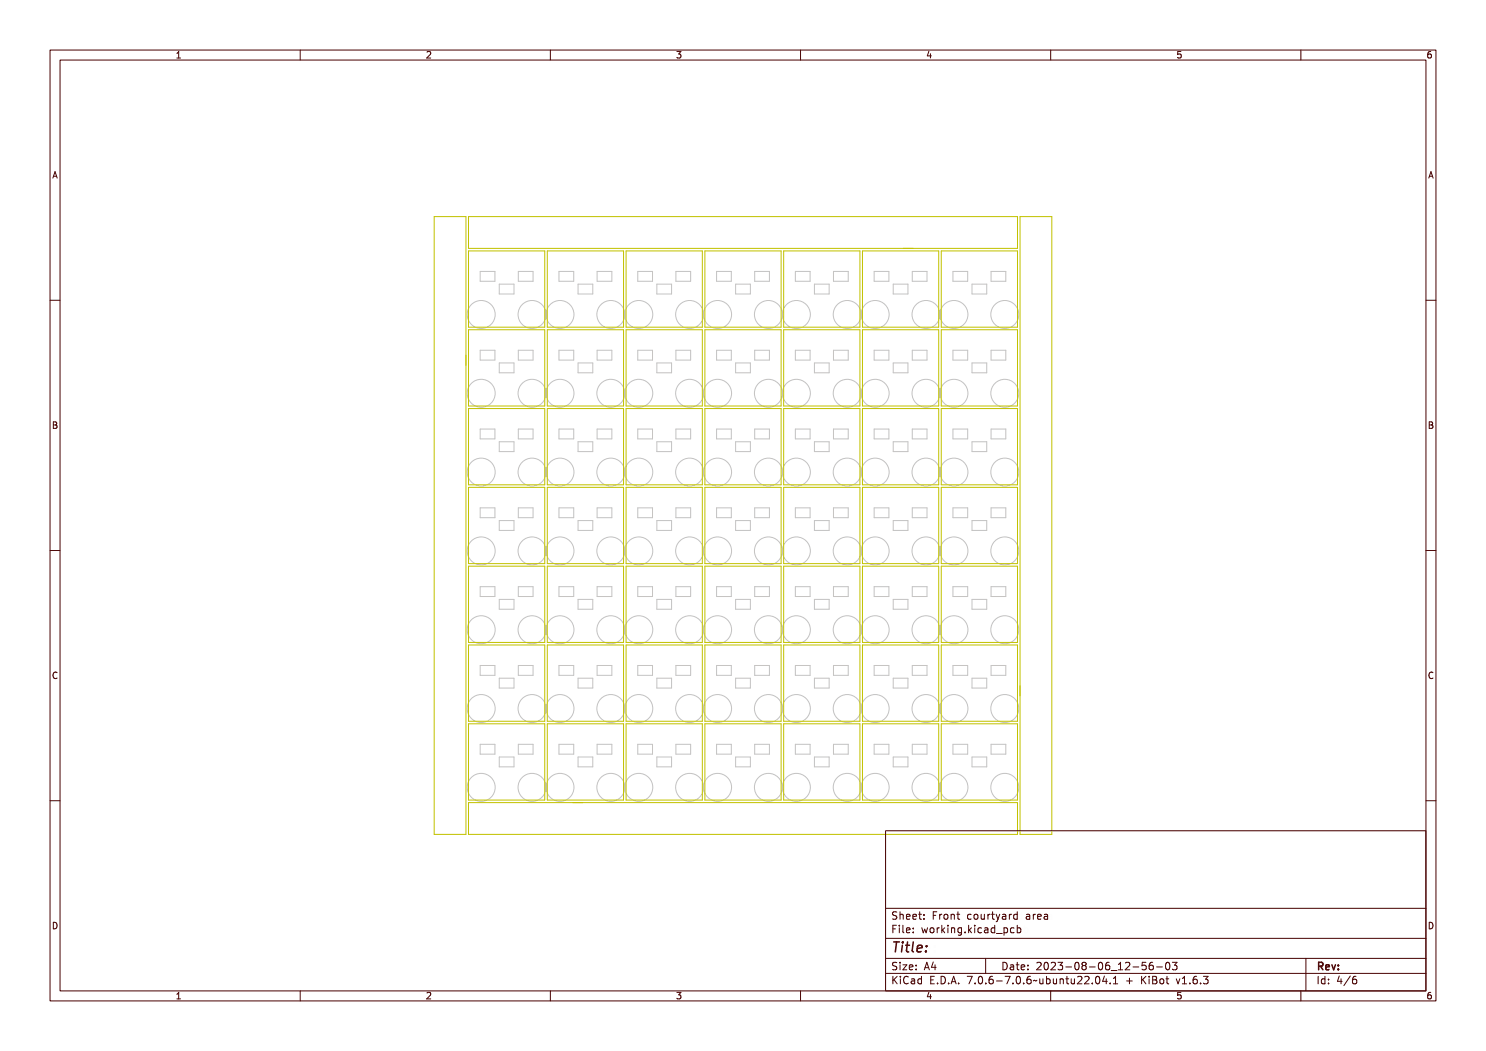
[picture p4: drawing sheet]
<svg xmlns="http://www.w3.org/2000/svg" width="297mm" height="210mm" viewBox="0 0 297 210" stroke-linecap="round" stroke-linejoin="round" font-family="sans-serif">
<defs><g id="words">
<text font-size="2.7" fill="#480000" x="178" y="190.3">Title:</text>
<g font-size="2" fill="#480000">
<text x="178" y="183.7">Sheet: Front courtyard area</text>
<text x="178" y="186.5">File: working.kicad_pcb</text>
<text x="178" y="193.9">Size: A4</text>
<text x="178" y="196.6">KiCad E.D.A. 7.0.6-7.0.6~ubuntu22.04.1 + KiBot v1.6.3</text>
<text x="200" y="193.9">Date: 2023-08-06_12-56-03</text>
<text x="263" y="196.6">Id: 4/6</text>
<text x="263" y="193.9">Rev:</text>
</g>
<g font-size="1.7" fill="#480000">
<text x="35" y="11.7">1</text>
<text x="85" y="11.7">2</text>
<text x="135" y="11.7">3</text>
<text x="185" y="11.7">4</text>
<text x="235" y="11.7">5</text>
<text x="285" y="11.7">6</text>
<text x="10.5" y="35.7">A</text>
<text x="285.5" y="35.7">A</text>
<text x="10.5" y="85.6">B</text>
<text x="285.5" y="85.6">B</text>
<text x="10.5" y="135.7">C</text>
<text x="285.5" y="135.7">C</text>
<text x="10.5" y="185.6">D</text>
<text x="285.5" y="185.6">D</text>
<text x="35" y="199.7">1</text>
<text x="85" y="199.7">2</text>
<text x="135" y="199.7">3</text>
<text x="185" y="199.7">4</text>
<text x="235" y="199.7">5</text>
<text x="285" y="199.7">6</text>
</g>
</g></defs>
<g fill="none" stroke="#c2c2c2" stroke-width=".2">
<path d="M96 54.2h2.9v2h-2.9zM99.8 56.8h2.9v1.9h-2.9zM103.6 54.2h2.9v2h-2.9zM111.7 54.2h3v2h-3zM115.5 56.8h3v1.9h-3zM119.3 54.2h3v2h-3zM127.5 54.2h2.9v2h-2.9zM131.3 56.8h2.9v1.9h-2.9zM135.1 54.2h2.9v2h-2.9zM143.2 54.2h3v2h-3zM147 56.8h3v1.9h-3zM150.8 54.2h3v2h-3z"/>
<path d="M159 54.2h2.9v2h-2.9zM162.8 56.8h2.9v1.9h-2.9zM166.6 54.2h2.9v2h-2.9zM174.7 54.2h3v2h-3zM178.5 56.8h3v1.9h-3zM182.3 54.2h3v2h-3zM190.5 54.2h2.9v2h-2.9zM194.3 56.8h2.9v1.9h-2.9zM198.1 54.2h2.9v2h-2.9zM96 70h2.9v2h-2.9zM99.8 72.5h2.9v2h-2.9zM103.6 70h2.9v2h-2.9z"/>
<path d="M111.7 70h3v2h-3zM115.5 72.5h3v2h-3zM119.3 70h3v2h-3zM127.5 70h2.9v2h-2.9zM131.3 72.5h2.9v2h-2.9zM135.1 70h2.9v2h-2.9zM143.2 70h3v2h-3zM147 72.5h3v2h-3zM150.8 70h3v2h-3zM159 70h2.9v2h-2.9zM162.8 72.5h2.9v2h-2.9zM166.6 70h2.9v2h-2.9z"/>
<path d="M174.7 70h3v2h-3zM178.5 72.5h3v2h-3zM182.3 70h3v2h-3zM190.5 70h2.9v2h-2.9zM194.3 72.5h2.9v2h-2.9zM198.1 70h2.9v2h-2.9zM96 85.7h2.9v2h-2.9zM99.8 88.3h2.9v1.9h-2.9zM103.6 85.7h2.9v2h-2.9zM111.7 85.7h3v2h-3zM115.5 88.3h3v1.9h-3zM119.3 85.7h3v2h-3z"/>
<path d="M127.5 85.7h2.9v2h-2.9zM131.3 88.3h2.9v1.9h-2.9zM135.1 85.7h2.9v2h-2.9zM143.2 85.7h3v2h-3zM147 88.3h3v1.9h-3zM150.8 85.7h3v2h-3zM159 85.7h2.9v2h-2.9zM162.8 88.3h2.9v1.9h-2.9zM166.6 85.7h2.9v2h-2.9zM174.7 85.7h3v2h-3zM178.5 88.3h3v1.9h-3zM182.3 85.7h3v2h-3z"/>
<path d="M190.5 85.7h2.9v2h-2.9zM194.3 88.3h2.9v1.9h-2.9zM198.1 85.7h2.9v2h-2.9zM96 117.2h2.9v2h-2.9zM96 101.5h2.9v1.9h-2.9zM99.8 104h2.9v2h-2.9zM99.8 119.8h2.9v1.9h-2.9zM103.6 117.2h2.9v2h-2.9zM103.6 101.5h2.9v1.9h-2.9zM111.7 117.2h3v2h-3zM111.7 101.5h3v1.9h-3zM115.5 104h3v2h-3z"/>
<path d="M115.5 119.8h3v1.9h-3zM119.3 117.2h3v2h-3zM119.3 101.5h3v1.9h-3zM127.5 117.2h2.9v2h-2.9zM127.5 101.5h2.9v1.9h-2.9zM131.3 104h2.9v2h-2.9zM131.3 119.8h2.9v1.9h-2.9zM135.1 117.2h2.9v2h-2.9zM135.1 101.5h2.9v1.9h-2.9zM143.2 117.2h3v2h-3zM143.2 101.5h3v1.9h-3zM147 104h3v2h-3z"/>
<path d="M147 119.8h3v1.9h-3zM150.8 117.2h3v2h-3zM150.8 101.5h3v1.9h-3zM159 117.2h2.9v2h-2.9zM159 101.5h2.9v1.9h-2.9zM162.8 104h2.9v2h-2.9zM162.8 119.8h2.9v1.9h-2.9zM166.6 117.2h2.9v2h-2.9zM166.6 101.5h2.9v1.9h-2.9zM174.7 117.2h3v2h-3zM174.7 101.5h3v1.9h-3zM178.5 104h3v2h-3z"/>
<path d="M178.5 119.8h3v1.9h-3zM182.3 117.2h3v2h-3zM182.3 101.5h3v1.9h-3zM190.5 117.2h2.9v2h-2.9zM190.5 101.5h2.9v1.9h-2.9zM194.3 104h2.9v2h-2.9zM194.3 119.8h2.9v1.9h-2.9zM198.1 101.5h2.9v1.9h-2.9zM198.1 117.2h2.9v2h-2.9zM96 133h2.9v1.9h-2.9zM99.8 135.5h2.9v2h-2.9zM103.6 133h2.9v1.9h-2.9z"/>
<path d="M111.7 133h3v1.9h-3zM115.5 135.5h3v2h-3zM119.3 133h3v1.9h-3zM127.5 133h2.9v1.9h-2.9zM131.3 135.5h2.9v2h-2.9zM135.1 133h2.9v1.9h-2.9zM143.2 133h3v1.9h-3zM147 135.5h3v2h-3zM150.8 133h3v1.9h-3zM159 133h2.9v1.9h-2.9zM162.8 135.5h2.9v2h-2.9zM166.6 133h2.9v1.9h-2.9z"/>
<path d="M174.7 133h3v1.9h-3zM178.5 135.5h3v2h-3zM182.3 133h3v1.9h-3zM190.5 133h2.9v1.9h-2.9zM194.3 135.5h2.9v2h-2.9zM198.1 133h2.9v1.9h-2.9zM96 148.7h2.9v2h-2.9zM99.8 151.3h2.9v1.9h-2.9zM103.6 148.7h2.9v2h-2.9zM111.7 148.7h3v2h-3zM115.5 151.3h3v1.9h-3zM119.3 148.7h3v2h-3z"/>
<path d="M127.5 148.7h2.9v2h-2.9zM131.3 151.3h2.9v1.9h-2.9zM135.1 148.7h2.9v2h-2.9zM143.2 148.7h3v2h-3zM147 151.3h3v1.9h-3zM150.8 148.7h3v2h-3zM159 148.7h2.9v2h-2.9zM162.8 151.3h2.9v1.9h-2.9zM166.6 148.7h2.9v2h-2.9zM174.7 148.7h3v2h-3zM178.5 151.3h3v1.9h-3zM182.3 148.7h3v2h-3z"/>
<path d="M190.5 148.7h2.9v2h-2.9zM194.3 151.3h2.9v1.9h-2.9zM198.1 148.7h2.9v2h-2.9z"/>
<circle cx="96.2" cy="62.8" r="2.79"/>
<circle cx="96.2" cy="78.6" r="2.79"/>
<circle cx="106.3" cy="62.8" r="2.79"/>
<circle cx="106.3" cy="78.6" r="2.79"/>
<circle cx="111.9" cy="62.8" r="2.79"/>
<circle cx="111.9" cy="78.6" r="2.79"/>
<circle cx="122.1" cy="62.8" r="2.79"/>
<circle cx="122.1" cy="78.6" r="2.79"/>
<circle cx="127.7" cy="62.8" r="2.79"/>
<circle cx="127.7" cy="78.6" r="2.79"/>
<circle cx="137.8" cy="62.8" r="2.79"/>
<circle cx="137.8" cy="78.6" r="2.79"/>
<circle cx="143.4" cy="62.8" r="2.79"/>
<circle cx="143.4" cy="78.6" r="2.79"/>
<circle cx="153.6" cy="62.8" r="2.79"/>
<circle cx="153.6" cy="78.6" r="2.79"/>
<circle cx="159.2" cy="62.8" r="2.79"/>
<circle cx="159.2" cy="78.6" r="2.79"/>
<circle cx="169.3" cy="62.8" r="2.79"/>
<circle cx="169.3" cy="78.6" r="2.79"/>
<circle cx="174.9" cy="62.8" r="2.79"/>
<circle cx="174.9" cy="78.6" r="2.79"/>
<circle cx="185.1" cy="62.8" r="2.79"/>
<circle cx="185.1" cy="78.6" r="2.79"/>
<circle cx="190.7" cy="62.8" r="2.79"/>
<circle cx="190.7" cy="78.6" r="2.79"/>
<circle cx="200.8" cy="62.8" r="2.79"/>
<circle cx="200.8" cy="78.6" r="2.79"/>
<circle cx="96.2" cy="94.3" r="2.79"/>
<circle cx="106.3" cy="94.3" r="2.79"/>
<circle cx="111.9" cy="94.3" r="2.79"/>
<circle cx="122.1" cy="94.3" r="2.79"/>
<circle cx="127.7" cy="94.3" r="2.79"/>
<circle cx="137.8" cy="94.3" r="2.79"/>
<circle cx="143.4" cy="94.3" r="2.79"/>
<circle cx="153.6" cy="94.3" r="2.79"/>
<circle cx="159.2" cy="94.3" r="2.79"/>
<circle cx="169.3" cy="94.3" r="2.79"/>
<circle cx="174.9" cy="94.3" r="2.79"/>
<circle cx="185.1" cy="94.3" r="2.79"/>
<circle cx="190.7" cy="94.3" r="2.79"/>
<circle cx="200.8" cy="94.3" r="2.79"/>
<circle cx="96.2" cy="110.1" r="2.79"/>
<circle cx="106.3" cy="110.1" r="2.79"/>
<circle cx="111.9" cy="110.1" r="2.79"/>
<circle cx="122.1" cy="110.1" r="2.79"/>
<circle cx="127.7" cy="110.1" r="2.79"/>
<circle cx="137.8" cy="110.1" r="2.79"/>
<circle cx="143.4" cy="110.1" r="2.79"/>
<circle cx="153.6" cy="110.1" r="2.79"/>
<circle cx="159.2" cy="110.1" r="2.79"/>
<circle cx="169.3" cy="110.1" r="2.79"/>
<circle cx="174.9" cy="110.1" r="2.79"/>
<circle cx="185.1" cy="110.1" r="2.79"/>
<circle cx="190.7" cy="110.1" r="2.79"/>
<circle cx="200.8" cy="110.1" r="2.79"/>
<circle cx="96.2" cy="125.8" r="2.79"/>
<circle cx="106.3" cy="125.8" r="2.79"/>
<circle cx="111.9" cy="125.8" r="2.79"/>
<circle cx="122.1" cy="125.8" r="2.79"/>
<circle cx="127.7" cy="125.8" r="2.79"/>
<circle cx="137.8" cy="125.8" r="2.79"/>
<circle cx="143.4" cy="125.8" r="2.79"/>
<circle cx="153.6" cy="125.8" r="2.79"/>
<circle cx="159.2" cy="125.8" r="2.79"/>
<circle cx="169.3" cy="125.8" r="2.79"/>
<circle cx="174.9" cy="125.8" r="2.79"/>
<circle cx="185.1" cy="125.8" r="2.79"/>
<circle cx="190.7" cy="125.8" r="2.79"/>
<circle cx="200.8" cy="125.8" r="2.79"/>
<circle cx="96.2" cy="141.6" r="2.79"/>
<circle cx="96.2" cy="157.3" r="2.79"/>
<circle cx="106.3" cy="157.3" r="2.79"/>
<circle cx="106.3" cy="141.6" r="2.79"/>
<circle cx="111.9" cy="141.6" r="2.79"/>
<circle cx="111.9" cy="157.3" r="2.79"/>
<circle cx="122.1" cy="141.6" r="2.79"/>
<circle cx="122.1" cy="157.3" r="2.79"/>
<circle cx="127.7" cy="141.6" r="2.79"/>
<circle cx="127.7" cy="157.3" r="2.79"/>
<circle cx="137.8" cy="141.6" r="2.79"/>
<circle cx="137.8" cy="157.3" r="2.79"/>
<circle cx="143.4" cy="141.6" r="2.79"/>
<circle cx="143.4" cy="157.3" r="2.79"/>
<circle cx="153.6" cy="141.6" r="2.79"/>
<circle cx="153.6" cy="157.3" r="2.79"/>
<circle cx="159.2" cy="157.3" r="2.79"/>
<circle cx="159.2" cy="141.6" r="2.79"/>
<circle cx="169.3" cy="141.6" r="2.79"/>
<circle cx="169.3" cy="157.3" r="2.79"/>
<circle cx="174.9" cy="157.3" r="2.79"/>
<circle cx="174.9" cy="141.6" r="2.79"/>
<circle cx="185.1" cy="141.6" r="2.79"/>
<circle cx="185.1" cy="157.3" r="2.79"/>
<circle cx="190.7" cy="157.3" r="2.79"/>
<circle cx="190.7" cy="141.6" r="2.79"/>
<circle cx="200.8" cy="157.3" r="2.79"/>
<circle cx="200.8" cy="141.6" r="2.79"/>
</g>
<g fill="none" stroke="#c2c200" stroke-width=".2">
<path d="M86.8 43.3h6.3v123.4h-6.3zM93.6 50.1h15.3v15.3h-15.3zM93.6 43.3h109.8v6.3h-109.8zM109.4 50.1h15.2v15.3h-15.2zM125.1 50.1h15.3v15.3h-15.3zM140.9 50.1h15.2v15.3h-15.2zM156.6 50.1h15.3v15.3h-15.3zM172.4 50.1h15.2v15.3h-15.2zM188.1 50.1h15.3v15.3h-15.3zM203.9 43.3h6.3v123.4h-6.3zM93.6 65.9h15.3v15.2h-15.3zM109.4 65.9h15.2v15.2h-15.2z"/>
<path d="M125.1 65.9h15.3v15.2h-15.3zM140.9 65.9h15.2v15.2h-15.2zM156.6 65.9h15.3v15.2h-15.3zM172.4 65.9h15.2v15.2h-15.2zM188.1 65.9h15.3v15.2h-15.3zM93.6 81.6h15.3v15.3h-15.3zM93.6 97.4h15.3v15.2h-15.3zM109.4 81.6h15.2v15.3h-15.2zM109.4 97.4h15.2v15.2h-15.2zM125.1 81.6h15.3v15.3h-15.3zM125.1 97.4h15.3v15.2h-15.3zM140.9 81.6h15.2v15.3h-15.2z"/>
<path d="M140.9 97.4h15.2v15.2h-15.2zM156.6 81.6h15.3v15.3h-15.3zM156.6 97.4h15.3v15.2h-15.3zM172.4 81.6h15.2v15.3h-15.2zM172.4 97.4h15.2v15.2h-15.2zM188.1 81.6h15.3v15.3h-15.3zM188.1 97.4h15.3v15.2h-15.3zM93.6 113.1h15.3v15.3h-15.3zM109.4 113.1h15.2v15.3h-15.2zM125.1 113.1h15.3v15.3h-15.3zM140.9 113.1h15.2v15.3h-15.2zM156.6 113.1h15.3v15.3h-15.3z"/>
<path d="M172.4 113.1h15.2v15.3h-15.2zM188.1 113.1h15.3v15.3h-15.3zM93.6 128.9h15.3v15.2h-15.3zM109.4 128.9h15.2v15.2h-15.2zM125.1 128.9h15.3v15.2h-15.3zM140.9 128.9h15.2v15.2h-15.2zM156.6 128.9h15.3v15.2h-15.3zM172.4 128.9h15.2v15.2h-15.2zM188.1 128.9h15.3v15.2h-15.3zM93.6 144.6h15.3v15.3h-15.3zM109.4 144.6h15.2v15.3h-15.2zM125.1 144.6h15.3v15.3h-15.3z"/>
<path d="M140.9 144.6h15.2v15.3h-15.2zM156.6 144.6h15.3v15.3h-15.3zM172.4 144.6h15.2v15.3h-15.2zM188.1 144.6h15.3v15.3h-15.3zM93.6 160.4h109.8v6.3h-109.8z"/>
</g>
<g fill="none" stroke="#480000" stroke-width=".2">
<path d="M10 10h277v190h-277zM12 12h273v186h-273zM60 10v2M110 10v2M160 10v2M210 10v2M260 10v2M10 60h2M285 60h2M10 110h2M285 110h2M10 160h2"/>
<path d="M285 160h2M177 166h108v32h-108zM60 198v2M110 198v2M160 198v2M177 181.5h108M177 187.5h108M177 191.5h108M177 194.5h108M178.1 195.2h.2v.6l.6-.6h.3l-.6 .6 .6 .8h-.2l-.5-.7-.2 .2v.5h-.2zM178.2 185h.9v.2h-.7v.4h.6v.2h-.6v.7h-.2zM178.3 182.4l.5-.1h.2v.2a.31 .31 0 0 0-.5-.1 .31 .31 0 0 0 0 .5 .5 .5 0 0 1 .6 .6 .5 .5 0 0 1-.8 .2l-.1-.2a.34 .34 0 0 0 .4 .1 .34 .34 0 0 0 .1-.5 .47 .47 0 0 1-.5-.2 .47 .47 0 0 1 .1-.5z"/>
<path d="M178.3 192.5l.5-.1h.2v.2a.31 .31 0 0 0-.5-.1 .31 .31 0 0 0 0 .5 .5 .5 0 0 1 .6 .6 .5 .5 0 0 1-.8 .2l-.1-.2a.34 .34 0 0 0 .4 .1 .34 .34 0 0 0 .1-.5 .47 .47 0 0 1-.5-.2 .47 .47 0 0 1 .1-.5zM179.4 182.2h.2v.6a.35 .35 0 0 1 .4-.1 .35 .35 0 0 1 .2 .4v.6h-.2v-.8h-.4v.8h-.2zM179.5 185.4h.4v.9h.4v.2h-.9v-.2h.3v-.8h-.2zM179.5 192.8h.4v.9h.4v.1h-.9v-.1h.3v-.8h-.2zM179.5 195.6h.4v.9h.4v.1h-.9v-.1h.3v-.8h-.2zM179.7 184.9h.2v.3h-.2zM179.7 192.3h.2v.3h-.2zM179.7 195.1h.2v.3h-.2zM180.6 184.9h.4v1.3l.4 .1v.2l-.5-.2v-1.2h-.3zM180.6 192.8h.8l-.6 .9h.6v.1h-.8l.6-.9h-.6zM180.7 182.8l.1-.1a.49 .49 0 0 1 .5 0 .49 .49 0 0 1 .2 .5h-.8a.42 .42 0 0 0 .3 .4 .42 .42 0 0 0 .4-.1 .47 .47 0 0 1-.4 .3 .47 .47 0 0 1-.4-.3zM180.7 195.4a.4 .4 0 0 1 .4-.3 .4 .4 0 0 1 .4 .3 .56 .56 0 0 0-.8 .4 .56 .56 0 0 0 .5 .7l.3-.1a.43 .43 0 0 1-.5 .3 .43 .43 0 0 1-.4-.4v-.6z"/>
<path d="M180.8 182.9l.4-.1 .1 .3h-.6zM181.8 195.6l.3-.1a.43 .43 0 0 1 .5 .5v.6h-.1v-.1a.38 .38 0 0 1-.5 .2 .38 .38 0 0 1-.2-.5 .38 .38 0 0 1 .4-.2h.3a.35 .35 0 0 0-.3-.4 .35 .35 0 0 0-.4 .2zM181.9 182.8l.1-.1a.49 .49 0 0 1 .5 0 .49 .49 0 0 1 .2 .5h-.8a.42 .42 0 0 0 .3 .4 .42 .42 0 0 0 .5-.1 .47 .47 0 0 1-.5 .3 .47 .47 0 0 1-.4-.3zM181.9 185.5l.1-.1a.49 .49 0 0 1 .5 0 .49 .49 0 0 1 .2 .5h-.8a.42 .42 0 0 0 .3 .4 .42 .42 0 0 0 .5-.1 .47 .47 0 0 1-.5 .3 .47 .47 0 0 1-.4-.3zM181.9 192.9l.1-.1a.49 .49 0 0 1 .5 0 .49 .49 0 0 1 .2 .5h-.8a.42 .42 0 0 0 .3 .4 .42 .42 0 0 0 .5-.1 .47 .47 0 0 1-.5 .3 .47 .47 0 0 1-.4-.3zM182 196.2l.5-.1a.31 .31 0 0 1-.2 .4 .31 .31 0 0 1-.4-.1zM182 182.9l.4-.1 .1 .3h-.6zM182 185.6l.4-.1 .1 .3h-.6zM182 193l.4-.1 .1 .3h-.6zM183 195.7l.4-.2 .2 .2v-.6h.2v1.5h-.2v-.1a.42 .42 0 0 1-.5 .1 .42 .42 0 0 1-.2-.5zM183.2 195.8l.1-.1a.4 .4 0 0 1 .3 .4 .4 .4 0 0 1-.3 .4l-.2-.2zM183.2 182.3h.2v.4h.4v.1h-.4v.7l.4 .1v.1h-.4l-.1-.1-.1-.8h-.3v-.1h.3z"/>
<path d="M183.3 185.4h.2v.3h-.2zM183.3 186.2h.2v.3h-.2zM183.3 192.8h.2v.3h-.2zM183.3 193.6h.2v.2h-.2zM184.5 182.7h.2v.3h-.2zM184.5 183.5h.2v.2h-.2zM185.2 185.4h.2l.2 .8 .1-.5h.2l.2 .5 .1-.8h.2l-.2 1.1h-.2l-.2-.7-.2 .7h-.1zM185.4 195.2h.9v.2h-.7v.4h.6v.2h-.6v.5h.7v.1h-.9zM185.7 192.4h.2l.5 1.4h-.2l-.1-.3h-.5l-.1 .3h-.2zM185.8 192.6l.2 .7h-.4zM186.6 182.3h.9v.2h-.7v.4h.6v.2h-.6v.6h-.2zM186.8 185.6l.1-.1a.39 .39 0 0 1 .4 .4 .39 .39 0 0 1-.4 .4l-.1-.2z"/>
<path d="M186.9 196.4h.2v.2h-.2zM187.1 192.4h.2v.9h.2v.2h-.2v.3h-.2v-.3h-.6zM187.1 192.6v.7h-.4zM187.8 195.2a.76 .76 0 0 1 .9 .7 .76 .76 0 0 1-.9 .7zM188 195.4a.57 .57 0 0 1 .5 .5 .57 .57 0 0 1-.5 .6zM188 182.7h.2v.2v-.1a.29 .29 0 0 1 .3-.2 .29 .29 0 0 1 .3 .3 .37 .37 0 0 0-.5-.1 .37 .37 0 0 0-.1 .4v.5h-.2zM188 185.4h.2v.2v-.1a.29 .29 0 0 1 .3-.2 .29 .29 0 0 1 .3 .3 .37 .37 0 0 0-.5-.1 .37 .37 0 0 0-.1 .4v.6h-.2zM189.1 184.9h.1v.9l.5-.4h.2l-.4 .4 .5 .7h-.2l-.4-.6-.2 .1v.5h-.1zM189.2 182.9l.1-.1a.39 .39 0 0 1 .4 .4 .39 .39 0 0 1-.4 .4l-.1-.2zM189.3 196.4h.3v.2h-.3zM190.2 182.7h.2v.1a.35 .35 0 0 1 .4-.1 .35 .35 0 0 1 .3 .4v.6h-.2l-.1-.8h-.3l-.1 .8h-.2zM190.3 185.4h.4v.9h.4v.2h-.9v-.2h.4v-.8h-.3z"/>
<path d="M190.5 195.2h.3l.4 1.4h-.2l-.1-.3h-.5l-.1 .3h-.2zM190.6 184.9h.1v.3h-.1zM190.6 195.4l.2 .7h-.4zM191.4 185.4h.2v.1a.35 .35 0 0 1 .4-.1 .35 .35 0 0 1 .3 .4v.7h-.2l-.1-.9h-.3l-.1 .9h-.2zM191.7 182.3h.1v.4h.4v.1h-.4v.7l.4 .1v.1h-.4l-.1-.1v-.8h-.3v-.1h.3zM191.7 196.4h.3v.2h-.3zM192.7 185.5l.3-.2 .3 .2v-.1h.2v1a.53 .53 0 0 1-.8 .4v-.2a.36 .36 0 0 0 .4 .1 .36 .36 0 0 0 .2-.4l-.1 .1a.53 .53 0 0 1-.7-.3 .53 .53 0 0 1 .2-.6zM192.8 185.6l.1-.1a.39 .39 0 0 1 .4 .4 .39 .39 0 0 1-.4 .4l-.1-.2zM193.8 195.2h.9l-.5 1.4h-.2l.5-1.2h-.7zM194 182.8a.39 .39 0 0 1 .4-.2 .39 .39 0 0 1 .3 .3 .4 .4 0 0 0-.6 0 .4 .4 0 0 0 0 .6 .4 .4 0 0 0 .6 0 .45 .45 0 0 1-.6 .3 .45 .45 0 0 1-.3-.6zM194.1 186.2h.3v.3h-.3zM195.1 184.9h.2v.9l.4-.4h.3l-.5 .4 .5 .7h-.2l-.4-.6-.1 .1v.5h-.2z"/>
<path d="M195.2 182.9l.1-.1a.39 .39 0 0 1 .4 .4 .39 .39 0 0 1-.4 .4l-.1-.2zM195.3 196.4h.3v.2h-.3zM196.2 182.7h.2v.8l.2 .1 .3-.2v-.7h.2v1h-.2v-.1a.35 .35 0 0 1-.4 .2 .35 .35 0 0 1-.3-.5zM196.3 185.4h.5v.9h.3v.2h-.9v-.2h.4v-.8h-.3zM196.3 195.4a.57 .57 0 0 1 .7 0 .57 .57 0 0 1 .1 .8 .5 .5 0 0 1-.6 .5 .5 .5 0 0 1-.3-.8zM196.5 195.4a.61 .61 0 0 1 .4 1l-.1 .1a.61 .61 0 0 1-.4-1zM196.6 184.9h.2v.3h-.2zM197 191.5v3M197.6 185.5a.39 .39 0 0 1 .4-.2 .39 .39 0 0 1 .3 .3 .4 .4 0 0 0-.6 0 .4 .4 0 0 0 0 .6 .4 .4 0 0 0 .6 0 .45 .45 0 0 1-.6 .3 .45 .45 0 0 1-.3-.6zM197.6 182.7h.2v.2v-.1a.29 .29 0 0 1 .4-.2 .29 .29 0 0 1 .2 .3 .37 .37 0 0 0-.4-.1 .37 .37 0 0 0-.2 .4v.5h-.2zM197.7 196.4h.3v.2h-.3zM198.7 185.4l.2-.1a.43 .43 0 0 1 .6 .5v.7h-.2v-.2a.38 .38 0 0 1-.5 .2 .38 .38 0 0 1-.2-.5 .38 .38 0 0 1 .5-.2h.2a.35 .35 0 0 0-.3-.4 .35 .35 0 0 0-.3 .2z"/>
<path d="M198.7 195.4a.38 .38 0 0 1 .4-.3 .38 .38 0 0 1 .3 .3 .43 .43 0 0 0-.5 0 .43 .43 0 0 0-.1 .5 .46 .46 0 0 1 .7 .1 .46 .46 0 0 1-.2 .6 .46 .46 0 0 1-.7-.2zM198.8 186l.5-.1a.31 .31 0 0 1-.1 .4 .31 .31 0 0 1-.4-.1zM198.9 182.3h.2v.4h.4v.1h-.4v.7l.4 .1v.1h-.4l-.2-.1v-.8h-.3v-.1h.3zM199.8 182.7h.1l.4 .8 .3-.8h.2l-.3 .7a.68 .68 0 0 1-.7 .8l.4-.5zM199.9 185.5l.3-.2 .3 .2v-.6h.2v1.6h-.2v-.2a.42 .42 0 0 1-.5 .1 .42 .42 0 0 1-.2-.5zM200 196h.5v.2h-.5zM200 185.6l.1-.1a.39 .39 0 0 1 .4 .4 .39 .39 0 0 1-.4 .4l-.1-.2zM200.1 192.4a.76 .76 0 0 1 1 .7 .76 .76 0 0 1-1 .7zM200.3 192.6a.57 .57 0 0 1 .6 .5 .57 .57 0 0 1-.6 .6zM200.9 186.8l1.2 .1zM201 195.2h.9l-.5 1.4h-.2l.5-1.2h-.7zM201.1 182.7l.2-.1a.43 .43 0 0 1 .6 .5v.6h-.2v-.1a.38 .38 0 0 1-.5 .2 .38 .38 0 0 1-.2-.5 .38 .38 0 0 1 .5-.2h.2a.35 .35 0 0 0-.2-.4 .35 .35 0 0 0-.4 .2z"/>
<path d="M201.2 183.3l.5-.1a.31 .31 0 0 1-.1 .4 .31 .31 0 0 1-.4-.1zM201.4 192.8l.3-.1a.43 .43 0 0 1 .5 .5v.6h-.1v-.1a.38 .38 0 0 1-.5 .2 .38 .38 0 0 1-.2-.5 .38 .38 0 0 1 .4-.2h.3a.35 .35 0 0 0-.3-.4 .35 .35 0 0 0-.4 .2zM201.6 193.4l.5-.1a.31 .31 0 0 1-.2 .4 .31 .31 0 0 1-.4-.1zM202.2 185.4h.2v.1a.53 .53 0 0 1 .8 .3 .53 .53 0 0 1-.6 .7l-.2-.2v.6h-.2zM202.4 182.7h.2v.2l.1-.1a.29 .29 0 0 1 .3-.2 .29 .29 0 0 1 .2 .3 .37 .37 0 0 0-.4-.1 .37 .37 0 0 0-.2 .4v.5h-.2zM202.5 185.6l.1-.1a.4 .4 0 0 1 .4 .4 .4 .4 0 0 1-.4 .4l-.2-.2zM202.5 196.4h.3v.2h-.3zM202.8 192.4h.2v.4h.4v.1h-.4v.7l.4 .1v.1h-.4l-.2-.1v-.8h-.3v-.1h.3zM203.5 182.8l.3-.2 .3 .2v-.6h.2v1.5h-.2v-.1a.42 .42 0 0 1-.5 .1 .42 .42 0 0 1-.2-.5zM203.5 195.4a.57 .57 0 0 1 .8 0 .57 .57 0 0 1 0 .8 .5 .5 0 0 1-.6 .5 .5 .5 0 0 1-.3-.8zM203.6 185.5a.39 .39 0 0 1 .4-.2 .39 .39 0 0 1 .3 .3 .4 .4 0 0 0-.5 0 .4 .4 0 0 0 0 .6 .4 .4 0 0 0 .5 0 .45 .45 0 0 1-.6 .3 .45 .45 0 0 1-.2-.6zM203.6 182.9l.1-.1a.4 .4 0 0 1 .4 .4 .4 .4 0 0 1-.4 .4l-.1-.2z"/>
<path d="M203.7 195.4a.61 .61 0 0 1 .4 1l-.1 .1a.61 .61 0 0 1-.3-1zM203.9 192.9l.1-.1a.49 .49 0 0 1 .5 0 .49 .49 0 0 1 .2 .5h-.8a.42 .42 0 0 0 .3 .4 .42 .42 0 0 0 .5-.1 .47 .47 0 0 1-.5 .3 .47 .47 0 0 1-.4-.3zM204 193l.4-.1 .1 .3h-.6zM204.7 184.9h.1v.6a.53 .53 0 0 1 .8 .3 .53 .53 0 0 1-.6 .7l-.2-.2v.2h-.1zM204.9 185.6l.1-.1a.39 .39 0 0 1 .4 .4 .39 .39 0 0 1-.4 .4l-.1-.2zM204.9 196.4h.3v.2h-.3zM205.3 192.8h.2v.3h-.2zM205.3 193.6h.2v.2h-.2zM205.9 182.7l.3-.1a.43 .43 0 0 1 .5 .5v.6h-.2v-.1a.38 .38 0 0 1-.5 .2 .38 .38 0 0 1-.2-.5 .38 .38 0 0 1 .5-.2h.2a.35 .35 0 0 0-.2-.4 .35 .35 0 0 0-.4 .2zM205.9 195.4a.38 .38 0 0 1 .4-.3 .38 .38 0 0 1 .3 .3 .43 .43 0 0 0-.5 0 .43 .43 0 0 0-.1 .5 .46 .46 0 0 1 .7 .1 .46 .46 0 0 1-.2 .6 .46 .46 0 0 1-.6-.2zM206.1 183.3l.4-.1a.31 .31 0 0 1-.1 .4 .31 .31 0 0 1-.4-.1zM207 196l1-.1a.49 .49 0 0 1-.8 .1l-.2 .2z"/>
<path d="M207.2 182.7h.2v.2l.1-.1a.29 .29 0 0 1 .3-.2 .29 .29 0 0 1 .2 .3 .37 .37 0 0 0-.4-.1 .37 .37 0 0 0-.2 .4v.5h-.2zM207.4 192.5a.53 .53 0 0 1 .8 .1 .53 .53 0 0 1-.3 .7l-.3 .4h.7v.1h-.9l.3-.5a.4 .4 0 0 0 .3-.4 .4 .4 0 0 0-.3-.4l-.3 .2zM208.3 195.6h.1l.1 .8 .2 .1 .2-.2v-.7h.2v1h-.2v-.1a.35 .35 0 0 1-.4 .2 .35 .35 0 0 1-.2-.5zM208.3 182.8l.2-.1a.49 .49 0 0 1 .5 0 .49 .49 0 0 1 .2 .5h-.8a.42 .42 0 0 0 .3 .4 .42 .42 0 0 0 .4-.1 .47 .47 0 0 1-.4 .3 .47 .47 0 0 1-.4-.3zM208.5 182.9l.3-.1 .2 .3h-.6zM208.7 192.6a.57 .57 0 0 1 .7 0 .57 .57 0 0 1 .1 .8 .5 .5 0 0 1-.6 .5 .5 .5 0 0 1-.3-.8zM208.9 192.6a.61 .61 0 0 1 .3 1l-.1 .1a.61 .61 0 0 1-.3-1zM209.5 195.1h.2v.6a.53 .53 0 0 1 .7 .3 .53 .53 0 0 1-.6 .7l-.1-.2v.1h-.2zM209.5 182.7l.3-.1a.43 .43 0 0 1 .5 .5v.6h-.2v-.1a.38 .38 0 0 1-.5 .2 .38 .38 0 0 1-.2-.5 .38 .38 0 0 1 .5-.2h.2a.35 .35 0 0 0-.2-.4 .35 .35 0 0 0-.4 .2zM209.7 183.3l.4-.1a.31 .31 0 0 1-.1 .4 .31 .31 0 0 1-.4-.1zM209.7 195.8l.1-.1a.4 .4 0 0 1 .4 .4 .4 .4 0 0 1-.4 .4l-.1-.2zM209.8 192.5a.53 .53 0 0 1 .8 .1 .53 .53 0 0 1-.3 .7l-.3 .4h.7v.1h-.9l.3-.5a.4 .4 0 0 0 .3-.4 .4 .4 0 0 0-.3-.4l-.3 .2z"/>
<path d="M210 198v2M210.7 195.6h.2v.8l.2 .1 .2-.2v-.7h.2v1h-.2v-.1a.35 .35 0 0 1-.4 .2 .35 .35 0 0 1-.2-.5zM211 192.4a.46 .46 0 0 1 .6 0 .46 .46 0 0 1 .1 .6l-.1 .1a.47 .47 0 0 1 .2 .7 .47 .47 0 0 1-.7 0l-.1-.2a.35 .35 0 0 0 .5 .1 .35 .35 0 0 0 0-.5h-.3v-.2a.29 .29 0 0 0 .4-.1 .29 .29 0 0 0-.1-.4 .29 .29 0 0 0-.4 .1h-.1zM211.9 195.6h.2v.1a.35 .35 0 0 1 .4-.1 .35 .35 0 0 1 .2 .4v.6h-.2v-.8h-.4v.8h-.2zM212.4 193.2h.5v.2h-.5zM213.3 195.2h.2v.4h.4v.1h-.4v.7l.4 .1v.1h-.4l-.2-.1v-.8h-.3v-.1h.3zM213.5 192.6a.57 .57 0 0 1 .7 0 .57 .57 0 0 1 .1 .8 .5 .5 0 0 1-.6 .5 .5 .5 0 0 1-.3-.8zM213.7 192.6a.61 .61 0 0 1 .3 1v.1a.61 .61 0 0 1-.4-1zM214.3 195.6h.2v.8l.2 .1 .2-.2v-.7h.2v1h-.2v-.1a.35 .35 0 0 1-.4 .2 .35 .35 0 0 1-.2-.5zM214.7 192.5a.41 .41 0 0 1 .7-.1 .41 .41 0 0 1-.2 .7 .42 .42 0 0 1 .2 .6 .42 .42 0 0 1-.7 0 .42 .42 0 0 1 .2-.6l-.3-.2zM215.5 195.3a.53 .53 0 0 1 .8 .1 .53 .53 0 0 1-.3 .7l-.3 .4h.6v.1h-.9l.4-.5a.4 .4 0 0 0 .3-.4 .4 .4 0 0 0-.3-.4l-.3 .2zM216 193.2h.5v.2h-.5z"/>
<path d="M216.7 195.3a.53 .53 0 0 1 .8 .1 .53 .53 0 0 1-.3 .7l-.3 .4h.6v.1h-.9l.4-.5a.4 .4 0 0 0 .3-.4 .4 .4 0 0 0-.3-.4l-.3 .2zM217.1 192.6a.57 .57 0 0 1 .7 0 .57 .57 0 0 1 .1 .8 .5 .5 0 0 1-.6 .5 .5 .5 0 0 1-.3-.8zM217.3 192.6a.61 .61 0 0 1 .3 1v.1a.61 .61 0 0 1-.4-1zM218.2 196.4h.2v.2h-.2zM218.3 192.6a.38 .38 0 0 1 .4-.3 .38 .38 0 0 1 .3 .3 .43 .43 0 0 0-.5 0 .43 .43 0 0 0-.1 .5 .46 .46 0 0 1 .6 .1 .46 .46 0 0 1-.1 .6 .46 .46 0 0 1-.7-.2zM219.2 195.4a.57 .57 0 0 1 .7 0 .57 .57 0 0 1 .1 .8 .5 .5 0 0 1-.7 .5 .5 .5 0 0 1-.3-.8zM219.2 194.2l1.3 .1zM219.4 195.4a.61 .61 0 0 1 .3 1l-.1 .1a.61 .61 0 0 1-.3-1zM220.7 192.5l.5-.1v1.3h.3v.1h-.8v-.1h.3v-1.1h-.3zM220.8 195.2h.2v.9h.2v.2h-.2v.3h-.2v-.3h-.6zM220.8 195.4v.7h-.4zM221.8 196.4h.2v.2h-.2z"/>
<path d="M221.8 192.5a.53 .53 0 0 1 .8 .1 .53 .53 0 0 1-.3 .7l-.3 .4h.7v.1h-.9l.3-.5a.4 .4 0 0 0 .4-.4 .4 .4 0 0 0-.4-.4l-.3 .2zM222.8 195.3l.5-.1v1.3h.3v.1h-.8v-.1h.3v-1.1h-.3zM223.2 193.2h.5v.2h-.5zM224.3 192.4h.7v.2h-.6v.3a.53 .53 0 0 1 .7 .7 .53 .53 0 0 1-.9 .2v-.2a.38 .38 0 0 0 .5 .1 .38 .38 0 0 0 .1-.5 .38 .38 0 0 0-.5-.1zM225.4 195.5h.2v.4h.4v.2h-.4v.4h-.2v-.4h-.4v-.2h.4zM225.5 192.6a.38 .38 0 0 1 .4-.3 .38 .38 0 0 1 .3 .3 .43 .43 0 0 0-.5 0 .43 .43 0 0 0-.1 .5 .46 .46 0 0 1 .7 .1 .46 .46 0 0 1-.2 .6 .46 .46 0 0 1-.7-.2zM226.8 193.2h.5v.2h-.5zM227.5 195.2h.2v.6l.6-.6h.2l-.6 .6 .6 .8h-.2l-.5-.7-.1 .2v.5h-.2zM227.9 192.6a.57 .57 0 0 1 .8 0 .57 .57 0 0 1 0 .8 .5 .5 0 0 1-.6 .5 .5 .5 0 0 1-.3-.8zM228.2 192.6a.61 .61 0 0 1 .3 1l-.1 .1a.61 .61 0 0 1-.3-1zM228.8 195.6h.4v.9h.4v.1h-.9v-.1h.4v-.8h-.3zM229.1 192.4a.46 .46 0 0 1 .6 0 .46 .46 0 0 1 0 .6l-.1 .1a.47 .47 0 0 1 .2 .7 .47 .47 0 0 1-.7 0l-.1-.2a.35 .35 0 0 0 .5 .1 .35 .35 0 0 0 0-.5h-.2v-.2a.29 .29 0 0 0 .4-.1 .29 .29 0 0 0-.2-.4 .29 .29 0 0 0-.3 .1h-.1z"/>
<path d="M229.1 195.1h.1v.3h-.1zM229.9 195.2h.4a.35 .35 0 0 1 .5 .2 .35 .35 0 0 1-.3 .5 .41 .41 0 0 1 .3 .5 .41 .41 0 0 1-.5 .2h-.4zM230.1 196h.2a.27 .27 0 0 1 .3 .2 .27 .27 0 0 1-.3 .3h-.2zM230.1 195.4h.2a.23 .23 0 0 1 .3 .2 .23 .23 0 0 1-.3 .2h-.2zM231.2 193.2h1.1M231.3 195.8l.1-.1a.39 .39 0 0 1 .4 .4 .39 .39 0 0 1-.4 .4l-.1-.2zM232.6 195.2h.1v.4h.4v.1h-.4l.1 .7 .3 .1v.1h-.3l-.2-.1v-.8h-.3v-.1h.3zM233.2 192.4l.1-.1a.8 .8 0 0 1 .5 .7 .8 .8 0 0 1-.5 .8 1 1 0 0 1-.1-1.4zM234.3 192.3h.9l-.5 .6 .5 .1v.6l-.2 .2-.7-.2M234.6 195.6h.2l.3 .9 .4-.9h.2l-.4 1h-.3zM236 195.3l.5-.1v1.3h.3v.1h-.8v-.1h.3v-1.1h-.3zM237.4 196.4h.3v.2h-.3z"/>
<path d="M238.4 195.4a.38 .38 0 0 1 .4-.3 .38 .38 0 0 1 .3 .3 .43 .43 0 0 0-.5 0 .43 .43 0 0 0-.1 .5 .46 .46 0 0 1 .7 .1 .46 .46 0 0 1-.2 .6 .46 .46 0 0 1-.7-.2zM239.8 196.4h.3v.2h-.3zM240.7 195.2a.46 .46 0 0 1 .6 0 .46 .46 0 0 1 .1 .6l-.1 .1a.47 .47 0 0 1 .2 .7 .47 .47 0 0 1-.7 0l-.1-.2a.35 .35 0 0 0 .5 .1 .35 .35 0 0 0 0-.5l-.3-.1v-.1a.29 .29 0 0 0 .4-.1 .29 .29 0 0 0-.1-.4 .29 .29 0 0 0-.4 .1h-.1zM260 198v2M261 191.5v6.5M263.2 195.2h.8v.2h-.3v1.1h.3v.1h-.8v-.1h.3v-1.1h-.3zM264.4 195.7l.3-.2 .3 .2v-.6h.2v1.5h-.2v-.1a.42 .42 0 0 1-.5 .1 .42 .42 0 0 1-.2-.5zM264.6 195.8l.1-.1a.4 .4 0 0 1 .3 .4 .4 .4 0 0 1-.3 .4l-.2-.2zM265.9 195.6h.2v.3h-.2zM265.9 196.4h.2v.2h-.2zM268.5 195.2h.2v.9h.2v.2h-.2v.3h-.2v-.3h-.6zM268.5 195.4v.7h-.4z"/>
<path d="M269.9 195.2h.2l-.8 1.6h-.2zM270.5 195.4a.38 .38 0 0 1 .4-.3 .38 .38 0 0 1 .3 .3 .43 .43 0 0 0-.5 0 .43 .43 0 0 0-.2 .5 .46 .46 0 0 1 .7 .1 .46 .46 0 0 1-.2 .6 .46 .46 0 0 1-.6-.2z"/>
<circle cx="187" cy="185.9" r=".53"/>
<circle cx="189.4" cy="183.2" r=".53"/>
<circle cx="195.4" cy="183.2" r=".53"/>
<circle cx="196.7" cy="195.9" r=".13"/>
<circle cx="199.1" cy="196.2" r=".32"/>
<circle cx="203.9" cy="195.9" r=".13"/>
<circle cx="206.3" cy="196.2" r=".32"/>
<circle cx="209" cy="193.1" r=".13"/>
<circle cx="213.8" cy="193.1" r=".13"/>
<circle cx="215" cy="193.4" r=".29"/>
<circle cx="215" cy="192.8" r=".25"/>
<circle cx="217.4" cy="193.1" r=".13"/>
<circle cx="218.7" cy="193.4" r=".32"/>
<circle cx="219.5" cy="195.9" r=".13"/>
<circle cx="225.9" cy="193.4" r=".32"/>
<circle cx="228.3" cy="193.1" r=".13"/>
<circle cx="231.5" cy="196.1" r=".53"/>
<circle cx="238.8" cy="196.2" r=".32"/>
<circle cx="270.9" cy="196.2" r=".32"/>
</g>
<g fill="none" stroke="#480000" stroke-width=".3">
<path d="M178.1 188.4h1.4v.2h-.6v1.7h-.2v-1.7h-.6zM179.9 188.8h.7v1.3h.4v.2h-1.2v-.2h.5v-1.1h-.4zM180.3 188.3h.3v.3h-.3zM181.8 188.4h.2v.4h.6v.2h-.6v1l.6 .1v.2a.55 .55 0 0 1-.8-.5v-.8h-.4v-.2h.4zM183 188.3h.6l.1 1.6 .1 .2h.4v.2a.54 .54 0 0 1-.8-.5v-1.4h-.4zM184.8 189a.65 .65 0 0 1 .8-.1 .65 .65 0 0 1 .3 .7h-1.1a.56 .56 0 0 0 .4 .5 .56 .56 0 0 0 .6-.1v.2a.81 .81 0 0 1-1.1-.1 .81 .81 0 0 1 .1-1.1zM185 189.1l.4-.1 .2 .4h-.8zM186.7 188.9h.3v.4h-.3zM186.7 189.9h.3v.4h-.3zM263.1 192.4a.73 .73 0 0 1 .9 .2v.3l-.3 .3 .5 .6h-.2l-.3-.4-.2-.2h-.2v.6h-.2zM263.3 192.6h.2a.26 .26 0 0 1 .3 .2 .26 .26 0 0 1-.2 .3h-.3zM264.5 192.9l.1-.1a.49 .49 0 0 1 .5 0 .49 .49 0 0 1 .2 .5h-.8a.42 .42 0 0 0 .3 .4 .42 .42 0 0 0 .4-.1 .47 .47 0 0 1-.4 .3 .47 .47 0 0 1-.4-.3z"/>
<path d="M264.6 193l.3-.1 .2 .3h-.6zM265.5 192.8h.2l.3 .9 .3-.9h.2l-.4 1h-.2zM267.1 192.8h.2v.3h-.2zM267.1 193.6h.2v.2h-.2z"/>
</g>
<use href="#words"/>
</svg>
